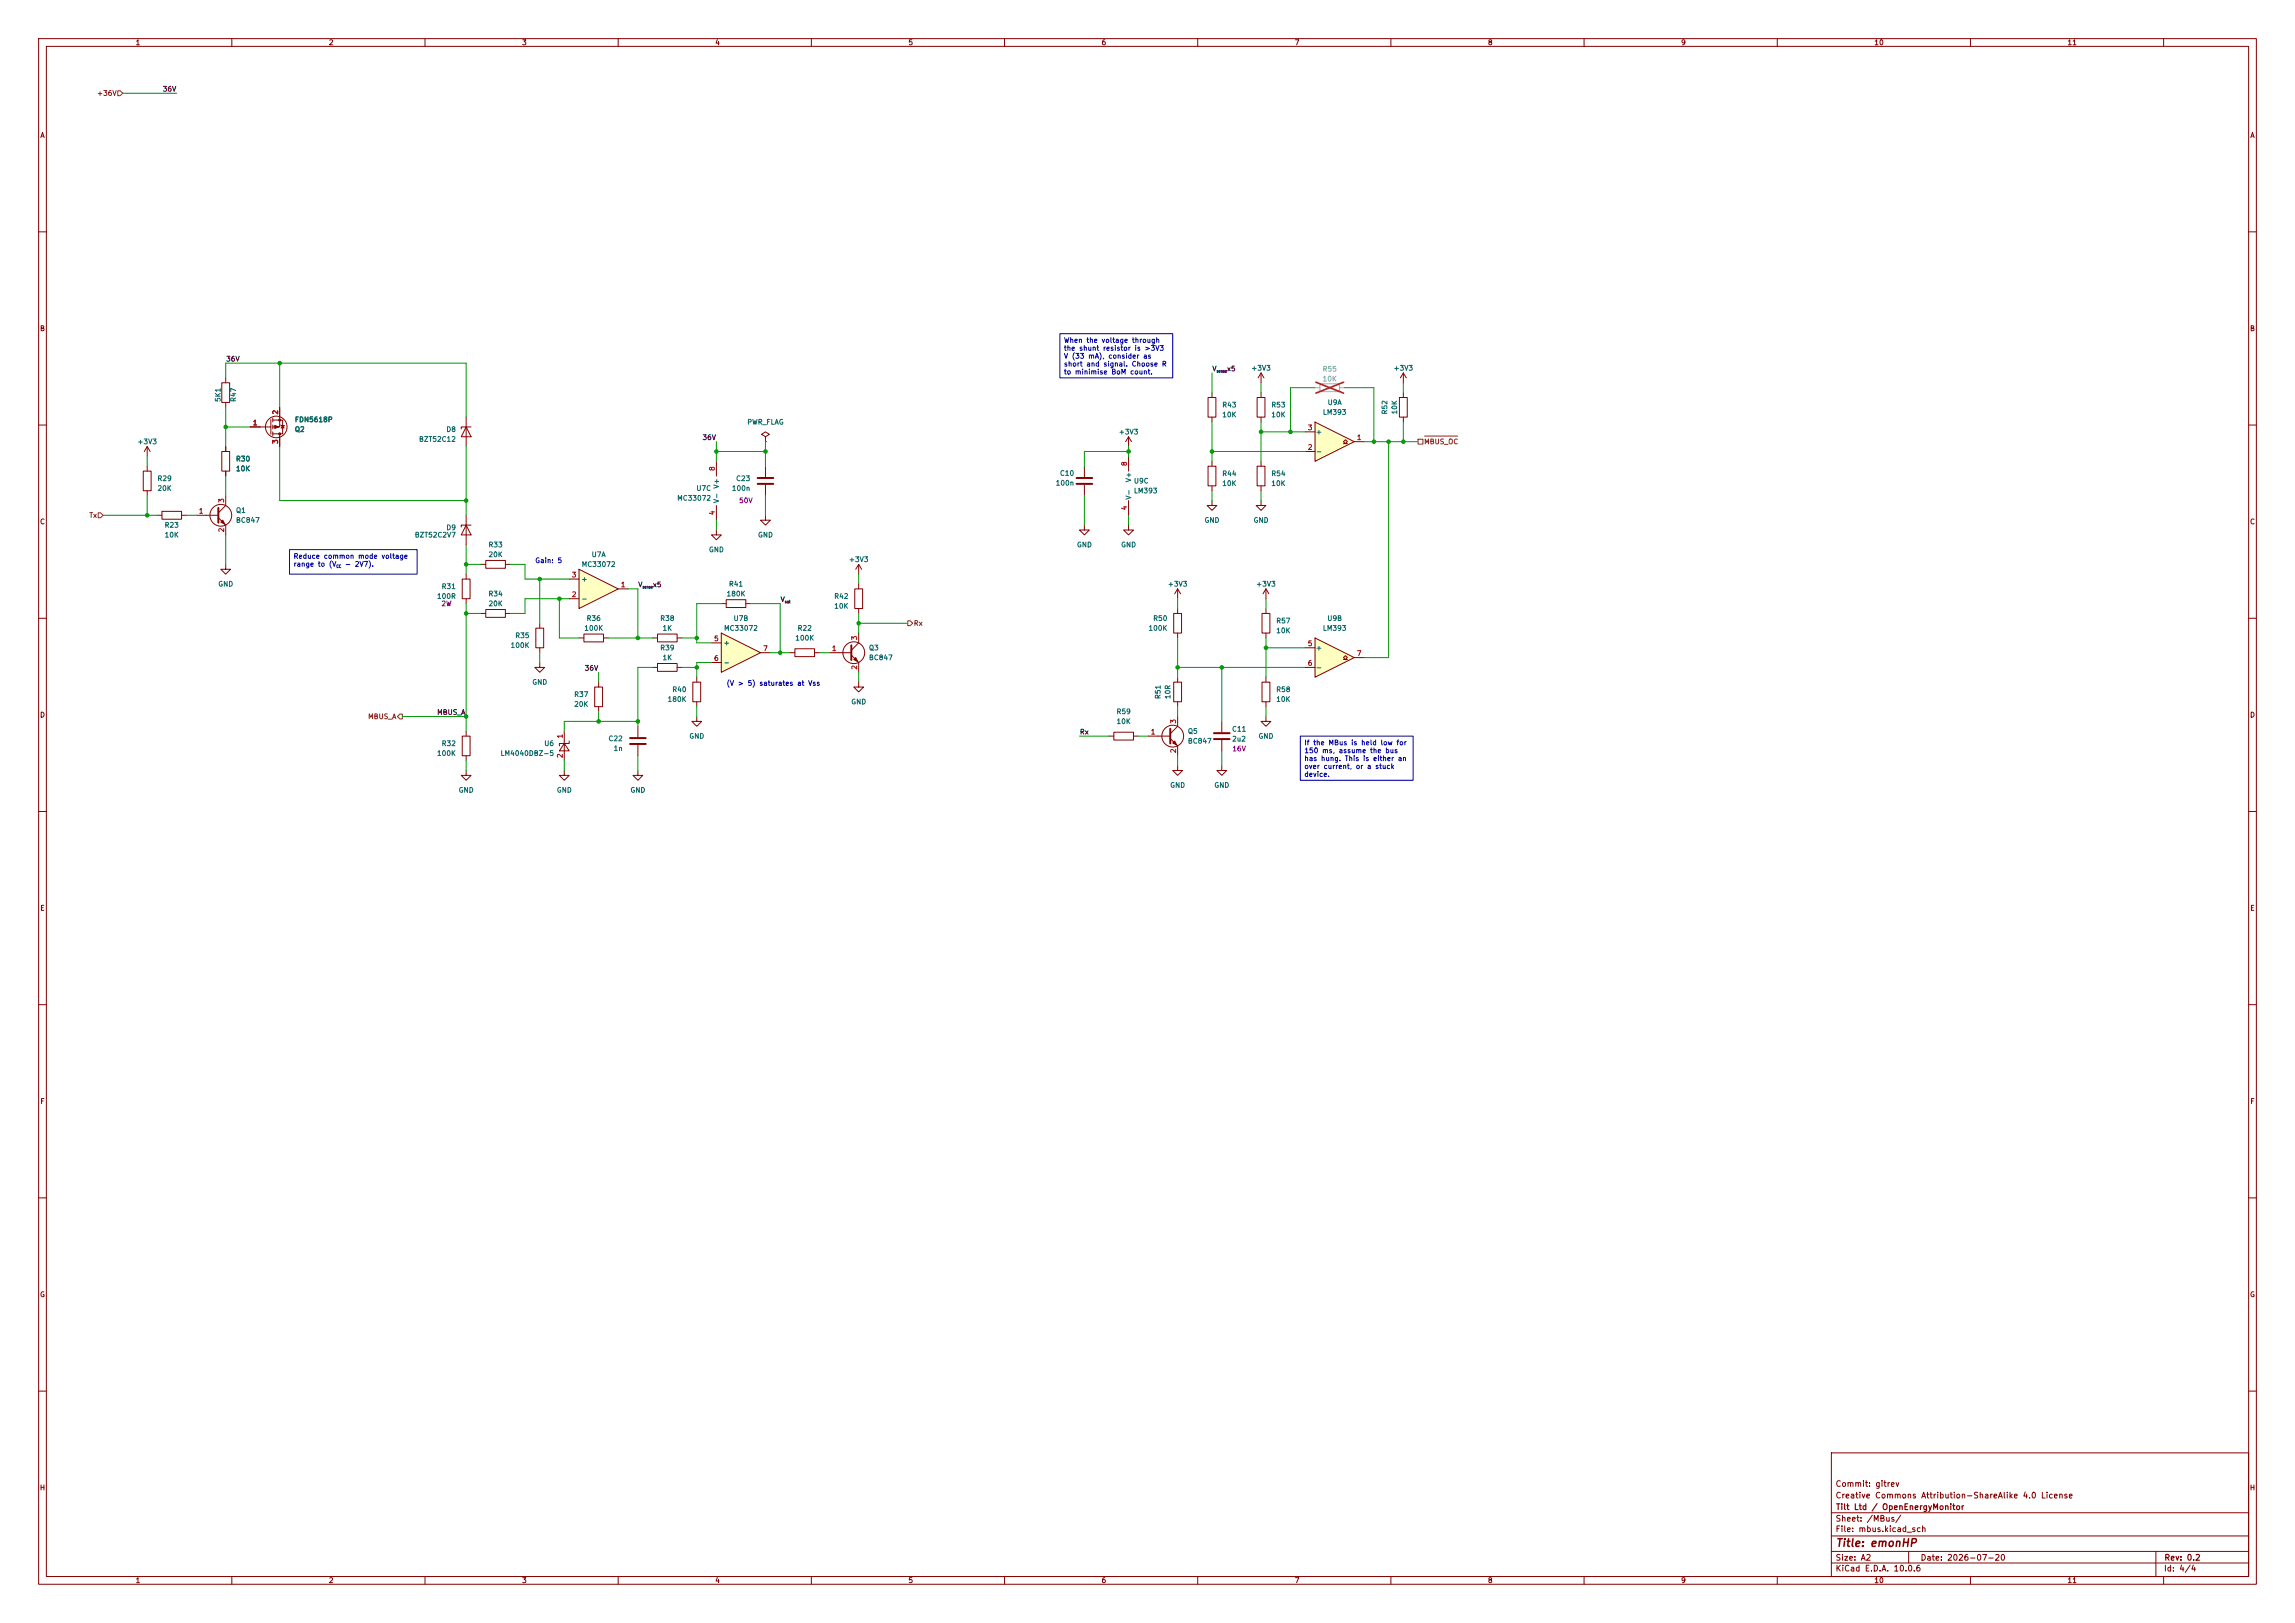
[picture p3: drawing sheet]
<svg xmlns="http://www.w3.org/2000/svg" width="297mm" height="210mm" viewBox="0 0 297 210" stroke-linecap="round" stroke-linejoin="round" font-family="sans-serif">
<defs><g id="words">
<text font-size="1" fill="#840000" x="237.5" y="200.4">Title: emonHP</text>
<g font-size=".8" fill="#840000">
<text x="237.5" y="197.1">Sheet: /MBus/</text>
<text x="237.5" y="194.1">Creative Commons Attribution-ShareAlike 4.0 License</text>
<text x="237.5" y="192.6">Commit: gitrev</text>
<text x="237.5" y="195.6">Tilt Ltd / OpenEnergyMonitor</text>
<text x="237.5" y="203.5">KiCad E.D.A. 10.0.6</text>
<text x="237.5" y="202.1">Size: A2</text>
<text x="237.5" y="198.4">File: mbus.kicad_sch</text>
<text x="248.5" y="202.1">Date: 2026-07-20</text>
<text x="280" y="203.5">Id: 4/4</text>
<text x="280" y="202.1">Rev: 0.2</text>
</g>
<g font-size=".7" fill="#840000">
<text x="17.5" y="6">1</text>
<text x="42.5" y="6">2</text>
<text x="67.5" y="6">3</text>
<text x="92.5" y="6">4</text>
<text x="117.5" y="6">5</text>
<text x="142.5" y="6">6</text>
<text x="167.5" y="6">7</text>
<text x="192.5" y="6">8</text>
<text x="217.5" y="6">9</text>
<text x="242.5" y="6">10</text>
<text x="267.5" y="6">11</text>
<text x="5.2" y="18">A</text>
<text x="291.2" y="18">A</text>
<text x="5.1" y="43">B</text>
<text x="291.1" y="43">B</text>
<text x="5.1" y="68">C</text>
<text x="291.1" y="68">C</text>
<text x="5.1" y="93">D</text>
<text x="291.1" y="93">D</text>
<text x="5.1" y="118">E</text>
<text x="291.1" y="118">E</text>
<text x="5.2" y="143">F</text>
<text x="291.2" y="143">F</text>
<text x="5.1" y="168">G</text>
<text x="291.1" y="168">G</text>
<text x="5.1" y="193">H</text>
<text x="291.1" y="193">H</text>
<text x="17.5" y="205">1</text>
<text x="42.5" y="205">2</text>
<text x="67.5" y="205">3</text>
<text x="92.5" y="205">4</text>
<text x="117.5" y="205">5</text>
<text x="142.5" y="205">6</text>
<text x="167.5" y="205">7</text>
<text x="192.5" y="205">8</text>
<text x="217.5" y="205">9</text>
<text x="242.5" y="205">10</text>
<text x="267.5" y="205">11</text>
</g>
<g font-size=".6" fill="#725600">
<text x="12.5" y="12.5">+36V</text>
<text x="184.2" y="57.6">MBUS_OC</text>
<text x="11.5" y="67.2">Tx</text>
<text x="118.2" y="81.1">Rx</text>
<text x="47.6" y="93.2">MBUS_A</text>
</g>
<g font-size=".6" fill="#0f0f0f">
<text x="21" y="12">36V</text>
<text x="29.2" y="46.9">36V</text>
<text x="156.8" y="48.2">V</text>
<text x="158.7" y="48.2">x5</text>
<text x="90.8" y="57.1">36V</text>
<text x="82.5" y="76.1">V</text>
<text x="84.4" y="76.1">x5</text>
<text x="101" y="78">V</text>
<text x="75.6" y="86.9">36V</text>
<text x="56.5" y="92.6">MBUS_A</text>
<text x="139.7" y="95.2">Rx</text>
</g>
<g font-size=".6" fill="#0000c2">
<text x="137.6" y="44.5">When the voltage through</text>
<text x="137.6" y="45.5">the shunt resistor is &gt;3V3</text>
<text x="137.6" y="46.6">V (33 mA), consider as</text>
<text x="137.6" y="47.6">short and signal. Choose R</text>
<text x="137.6" y="48.6">to minimise BoM count.</text>
<text x="37.9" y="72.4">Reduce common mode voltage</text>
<text x="37.9" y="73.5">range to (V</text>
<text x="44.6" y="73.5">- 2V7).</text>
<text x="69.2" y="73">Gain: 5</text>
<text x="94" y="88.9">(V &gt; 5) saturates at Vss</text>
<text x="168.7" y="96.6">If the MBus is held low for</text>
<text x="168.7" y="97.6">150 ms, assume the bus</text>
<text x="168.7" y="98.6">has hung. This is either an</text>
<text x="168.7" y="99.6">over current, or a stuck</text>
<text x="168.7" y="100.7">device.</text>
</g>
<g font-size=".6" fill="#006464">
<text x="28.7" y="52.1" transform="rotate(-90 28.7 52.1)">5K1</text>
<text x="30.7" y="52.1" transform="rotate(-90 30.7 52.1)">R47</text>
<text x="158.1" y="52.9">R43</text>
<text x="161.9" y="48.1">+3V3</text>
<text x="164.5" y="52.9">R53</text>
<text x="171.1" y="53.8">LM393</text>
<text x="171.7" y="52.6">U9A</text>
<text x="179.7" y="53.7" transform="rotate(-90 179.7 53.7)">R52</text>
<text x="180.3" y="48.1">+3V3</text>
<text x="180.9" y="53.7" transform="rotate(-90 180.9 53.7)">10K</text>
<text x="17.7" y="57.6">+3V3</text>
<text x="30.5" y="59.9">R30</text>
<text x="38.1" y="56">Q2</text>
<text x="38.1" y="54.8">FDN5618P</text>
<text x="54.2" y="57.3">BZT52C12</text>
<text x="57.7" y="56">D8</text>
<text x="96.6" y="55.1">PWR_FLAG</text>
<text x="144.7" y="56.4">+3V3</text>
<text x="158.1" y="54.1">10K</text>
<text x="164.5" y="54.1">10K</text>
<text x="170.2" y="58.9">-</text>
<text x="170.2" y="56.4">+</text>
<text x="20.3" y="62.4">R29</text>
<text x="20.3" y="63.7">20K</text>
<text x="30.5" y="61.1">10K</text>
<text x="87.6" y="64.9">MC33072</text>
<text x="90.1" y="63.7">U7C</text>
<text x="93.2" y="65.2" transform="rotate(-90 93.2 65.2)">V- V+</text>
<text x="94.6" y="63.7">100n</text>
<text x="95.2" y="62.4">C23</text>
<text x="136.6" y="63">100n</text>
<text x="137.1" y="61.7">C10</text>
<text x="146.5" y="64.7" transform="rotate(-90 146.5 64.7)">V-</text>
<text x="146.5" y="62.5" transform="rotate(-90 146.5 62.5)">V+</text>
<text x="146.7" y="62.7">U9C</text>
<text x="146.7" y="64">LM393</text>
<text x="158.1" y="61.8">R44</text>
<text x="158.1" y="63">10K</text>
<text x="164.5" y="61.8">R54</text>
<text x="164.5" y="63">10K</text>
<text x="21.2" y="68.4">R23</text>
<text x="21.2" y="69.7">10K</text>
<text x="30.5" y="66.5">Q1</text>
<text x="30.5" y="67.8">BC847</text>
<text x="53.6" y="69.7">BZT52C2V7</text>
<text x="57.7" y="68.7">D9</text>
<text x="63.1" y="71">R33</text>
<text x="91.7" y="71.6">GND</text>
<text x="98" y="69.7">GND</text>
<text x="139.3" y="71">GND</text>
<text x="145" y="71">GND</text>
<text x="155.8" y="67.8">GND</text>
<text x="162.2" y="67.8">GND</text>
<text x="28.2" y="76">GND</text>
<text x="56.5" y="77.6">100R</text>
<text x="57.1" y="76.4">R31</text>
<text x="63.1" y="77.3">R34</text>
<text x="63.1" y="72.2">20K</text>
<text x="75.2" y="78">-</text>
<text x="75.2" y="75.4">+</text>
<text x="75.2" y="73.5">MC33072</text>
<text x="76.5" y="72.2">U7A</text>
<text x="94" y="77.3">180K</text>
<text x="94.3" y="76">R41</text>
<text x="107.9" y="77.6">R42</text>
<text x="109.8" y="72.9">+3V3</text>
<text x="151.1" y="76">+3V3</text>
<text x="162.5" y="76">+3V3</text>
<text x="63.1" y="78.6">20K</text>
<text x="66" y="84">100K</text>
<text x="66.6" y="82.7">R35</text>
<text x="75.5" y="81.8">100K</text>
<text x="75.8" y="80.5">R36</text>
<text x="85.4" y="80.5">R38</text>
<text x="85.7" y="81.8">1K</text>
<text x="93.6" y="83.7">+</text>
<text x="93.6" y="81.8">MC33072</text>
<text x="94.9" y="80.5">U7B</text>
<text x="102.9" y="83">100K</text>
<text x="103.2" y="81.8">R22</text>
<text x="107.9" y="78.9">10K</text>
<text x="148.6" y="81.8">100K</text>
<text x="149.2" y="80.5">R50</text>
<text x="165.1" y="80.8">R57</text>
<text x="165.1" y="82.1">10K</text>
<text x="171.1" y="81.8">LM393</text>
<text x="171.7" y="80.5">U9B</text>
<text x="68.8" y="88.7">GND</text>
<text x="85.4" y="84.3">R39</text>
<text x="85.7" y="85.6">1K</text>
<text x="86.9" y="89.7">R40</text>
<text x="93.6" y="86.2">-</text>
<text x="112.4" y="84.3">Q3</text>
<text x="112.4" y="85.6">BC847</text>
<text x="165.1" y="89.7">R58</text>
<text x="170.2" y="84.3">+</text>
<text x="170.2" y="86.8">-</text>
<text x="74.2" y="90.3">R37</text>
<text x="74.2" y="91.6">20K</text>
<text x="86.3" y="91">180K</text>
<text x="89.1" y="95.7">GND</text>
<text x="110.1" y="91.3">GND</text>
<text x="144.4" y="92.6">R59</text>
<text x="144.4" y="93.8">10K</text>
<text x="150.3" y="90.5" transform="rotate(-90 150.3 90.5)">R51</text>
<text x="151.6" y="90.5" transform="rotate(-90 151.6 90.5)">10R</text>
<text x="153.7" y="95.1">Q5</text>
<text x="159.4" y="94.8">C11</text>
<text x="162.8" y="95.7">GND</text>
<text x="165.1" y="91">10K</text>
<text x="56.5" y="98">100K</text>
<text x="57.1" y="96.7">R32</text>
<text x="64.7" y="98">LM4040DBZ-5</text>
<text x="70.4" y="96.7">U6</text>
<text x="78.7" y="96">C22</text>
<text x="79.3" y="97.3">1n</text>
<text x="153.7" y="96.4">BC847</text>
<text x="159.4" y="96.1">2u2</text>
<text x="59.3" y="102.7">GND</text>
<text x="72" y="102.7">GND</text>
<text x="81.5" y="102.7">GND</text>
<text x="151.4" y="102.1">GND</text>
<text x="157.1" y="102.1">GND</text>
</g>
<g font-size=".6" fill="#a90000">
<text x="36.1" y="53.7" transform="rotate(-90 36.1 53.7)">2</text>
<text x="32.7" y="55.2">1</text>
<text x="36.1" y="57.5" transform="rotate(-90 36.1 57.5)">3</text>
<text x="169.2" y="58.4">2</text>
<text x="169.2" y="55.8">3</text>
<text x="175.5" y="57.1">1</text>
<text x="29.1" y="65.1" transform="rotate(-90 29.1 65.1)">3</text>
<text x="92.6" y="61" transform="rotate(-90 92.6 61)">8</text>
<text x="146" y="60.4" transform="rotate(-90 146 60.4)">8</text>
<text x="25.7" y="66.6">1</text>
<text x="29.1" y="68.9" transform="rotate(-90 29.1 68.9)">2</text>
<text x="92.6" y="66.7" transform="rotate(-90 92.6 66.7)">4</text>
<text x="146" y="66.1" transform="rotate(-90 146 66.1)">4</text>
<text x="73.9" y="77.4">2</text>
<text x="73.9" y="74.9">3</text>
<text x="80.3" y="76.1">1</text>
<text x="92.3" y="83.1">5</text>
<text x="111.1" y="82.9" transform="rotate(-90 111.1 82.9)">3</text>
<text x="169.2" y="83.8">5</text>
<text x="92.3" y="85.7">6</text>
<text x="98.7" y="84.4">7</text>
<text x="107.6" y="84.4">1</text>
<text x="111.1" y="86.7" transform="rotate(-90 111.1 86.7)">2</text>
<text x="169.2" y="86.3">6</text>
<text x="175.5" y="85">7</text>
<text x="73" y="95.6" transform="rotate(-90 73 95.6)">1</text>
<text x="148.9" y="95.2">1</text>
<text x="152.3" y="93.7" transform="rotate(-90 152.3 93.7)">3</text>
<text x="73" y="98.2" transform="rotate(-90 73 98.2)">2</text>
<text x="152.3" y="97.5" transform="rotate(-90 152.3 97.5)">2</text>
</g>
<g font-size=".6" fill="#989898">
<text x="171.1" y="48.2">R55</text>
<text x="171.1" y="49.5">10K</text>
</g>
<g font-size=".6" fill="#840084">
<text x="95.6" y="65.3">50V</text>
<text x="57.1" y="78.6">2W</text>
<text x="159.4" y="97.4">16V</text>
</g>
<g font-size=".4" fill="#0f0f0f">
<text x="157.4" y="48.3">sense</text>
<text x="83.1" y="76.2">sense</text>
<text x="101.5" y="78.1">sat</text>
</g>
<text font-size=".4" fill="#0000c2" x="43.5" y="73.6">CC</text>
</g></defs>
<g fill="none" stroke="#840000" stroke-width=".13">
<path d="M5 5h287v200h-287zM6 6h285v198h-285zM30 5v1M55 5v1M80 5v1M105 5v1M130 5v1M155 5v1M180 5v1M205 5v1M230 5v1M255 5v1"/>
<path d="M280 5v1M5 30h1M291 30h1M5 55h1M156.8 59.7v.6M291 55h1M156.3 60.3h1.1v2.6h-1.1zM156.8 62.9v.6M5 80h1M163.3 88.3h1v2.5h-1zM163.8 92.7v.6h.7l-.7 .7-.6-.7h.6M163.8 87.6v.7"/>
<path d="M163.8 90.8v.6M291 80h1M5 105h1M291 105h1M5 130h1M291 130h1M5 155h1M291 155h1M5 180h1M237 188h54v16h-54zM237 198.7h54M237 195.7h54"/>
<path d="M291 180h1M30 204v1M55 204v1M80 204v1M105 204v1M130 204v1M155 204v1M180 204v1M205 204v1M230 204v1M237 202.2h54M237 200.7h54"/>
<path d="M247 200.7v1.5M255 204v1M279 200.7v3.3M280 204v1"/>
</g>
<path d="M170.2 82.6l5.1 2.5-5.1 2.5z" fill="#ffffc2"/>
<g fill="none" stroke="#840000" stroke-width=".13">
<path d="M19 57.8v1.3M19 57.8l-.3 .6M19 57.8l.4 .6M92.7 59.7v1.9M146 56.5v1.3M146 59.1v1.9M146 56.5l-.3 .7M146 56.5l.4 .7M156.3 51.4h1.1v2.6h-1.1zM156.8 50.8v.6M156.8 54v.6M162.7 51.4h1v2.6h-1z"/>
<path d="M163.2 48.3v1.2M163.2 50.8v.6M163.2 54v.6M163.2 59.7v.6M163.2 48.3l-.4 .6M163.2 48.3l.4 .6M18.5 61h1.1v2.5h-1.1zM19 60.3v.7M19 63.5v.6M20.3 66.7h.7M21 66.2h2.5v1h-2.5zM23.5 66.7h.6"/>
<path d="M59.8 74.9h1v2.6h-1zM60.3 74.3v.6M60.3 77.5v.6M62.2 79.4h.7M62.9 78.9h2.5v1h-2.5zM65.4 79.4h.6M92.7 65.4v1.9M110.6 76.2h1v2.5h-1zM111.1 73l-.4 .7M111.1 73l.4 .7M111.1 73v1.3M111.1 75.6v.6"/>
<path d="M111.1 78.7v.7M140.3 67.9v.7h-.6l.6 .6 .7-.6h-.7M140.3 60.3v1.4M140.3 62.7v1.4M146 67.9v.7h-.6l.6 .6 .7-.6h-.7M146 64.8v1.9M152.4 76.2l-.4 .6M152.4 76.2l.4 .6M152.4 76.2v1.3M156.8 64.8v.6h.7l-.7 .6-.6-.6h.6M162.7 60.3h1v2.6h-1zM163.2 64.8v.6h.6l-.6 .6-.6-.6h.6"/>
<path d="M163.2 62.9v.6M163.3 79.4h1v2.5h-1zM163.8 78.7v.7M59.8 95.3h1v2.5h-1zM60.3 99.7v.6h-.6l.6 .7 .7-.7h-.7M60.3 94.6v.7M60.3 97.8v.6M69.3 81.3h1.1v2.5h-1.1zM69.8 80.6v.7M69.8 83.8v.7M73 94.6v3.8M73 96.2l.7 1h-1.3z"/>
<path d="M73 99.7v.6h-.6l.6 .7 .7-.7h-.7M73.7 95.9v.3h-1.3v.3M82.5 99.7v.6h-.6l.6 .7 .7-.7h-.7M107.3 84.5h2.9M110.2 84.8l.9 .9v1.3M111.1 81.9v1.3l-.9 .9M163.8 81.9v.7M168.9 83.8h1.3M168.9 86.4h1.3M170.2 82.6l5.1 2.5-5.1 2.5zM173.9 85.3h.2l-.2-.2 .2-.3 .3 .3-.3 .2h.3M175.3 85.1h1.2"/>
<circle cx="110.5" cy="84.5" r="1.41"/>
</g>
<path d="M139.3 61.8h2.1M139.3 62.6h2.1M110.2 83.5v1.9" fill="none" stroke="#840000" stroke-width=".25"/>
<path d="M110.5 85.3l.2-.2 .3 .5z" fill="#840000" stroke="#840000" stroke-width=".13"/>
<path d="M170.2 50.2h.6M170.8 49.7h2.6v1h-2.6zM173.4 50.2h.6" fill="none" stroke="#a1a1a1" stroke-width=".13"/>
<path d="M170.3 49.5l3.6 1.4M173.9 49.5l-3.6 1.4" fill="none" stroke="#e12e31" stroke-width=".23"/>
<path d="M170.2 54.6l5.1 2.6-5.1 2.5z" fill="#ffffc2"/>
<g fill="none" stroke="#840000" stroke-width=".13">
<path d="M168.9 58.4h1.3M168.9 55.9h1.3M170.2 54.6l5.1 2.6-5.1 2.5zM173.9 57.4h.2l-.2-.2 .2-.3 .3 .3-.3 .2h.3M175.3 57.2h1.2M181.1 51.4h1v2.6h-1zM181.6 48.3v1.2M181.6 50.8v.6M181.6 54v.6M181.6 48.3l-.4 .6M181.6 48.3l.4 .6M69.8 85.7v.7h-.6l.6 .6 .7-.6h-.7"/>
<path d="M74.9 82.6h.7M75.6 82h2.5v1.1h-2.5zM78.1 82.6h.6M82.5 94v1.4M82.5 96.4v1.4M84.5 82.6h.6M84.5 86.4h.6M85.1 82h2.5v1.1h-2.5zM85.1 85.9h2.5v1h-2.5zM87.6 82.6h.7M87.6 86.4h.7M89.7 88.3h1v2.5h-1z"/>
<path d="M90.2 92.7v.6h-.7l.7 .7 .6-.7h-.6M90.2 87.6v.7M90.2 90.8v.6"/>
</g>
<path d="M81.5 95.5h2.1M81.5 96.3h2.1" fill="none" stroke="#840000" stroke-width=".25"/>
<path d="M74.9 73.7l5.1 2.5-5.1 2.5z" fill="#ffffc2"/>
<g fill="none" stroke="#840000" stroke-width=".13">
<path d="M28.7 49.5h1v2.6h-1zM28.7 58.4h1v2.6h-1zM29.2 48.9v.6M29.2 52.1v.6M29.2 57.8v.6M32.4 55.2h2.7M35.1 54.3v1.9M35.3 54.4h1.3v1.7h-1.3M35.3 54.1v.5M35.3 55v.5M35.3 55.9v.5M36.2 52.7v2.5h-.9"/>
<path d="M36.2 56.1v1.7M36.3 55l.5 .1M36.6 55.1l.2 .3h-.4zM99.1 56.5l.5-.3-.5-.3-.5 .3 .5 .3v.7M99.1 57.2h.1M25.4 66.7h2.9M28.3 67l.9 .9v1.3M29.2 73v.7h-.6l.6 .6 .6-.6h-.6M29.2 61v.6M29.2 64.1v1.3l-.9 1M73.7 77.5h1.2M73.7 74.9h1.2"/>
<path d="M74.9 73.7l5.1 2.5-5.1 2.5zM80 76.2h1.3M92.7 68.6v.6h-.6l.6 .7 .6-.7h-.6M151.9 79.4h1v2.5h-1zM152.4 78.7v.7M163.8 76.2l-.4 .6M163.8 76.2l.4 .6M163.8 76.2v1.3M77 88.9h1v2.5h-1zM77.5 88.3v.6M77.5 91.4v.7M102.2 84.5h.7"/>
<path d="M102.9 83.9h2.5v1.1h-2.5zM105.4 84.5h.6M111.1 88.3v.6h-.6l.6 .6 .7-.6h-.7M143.5 95.3h.6M144.1 94.7h2.6v1.1h-2.6zM146.7 95.3h.6M148.6 95.3h2.8M151.4 95.6l1 .9v1.3M151.9 88.3h1v2.5h-1zM152.4 99.1v.6h.6l-.6 .6-.6-.6h.6M152.4 81.9v.7M152.4 87.6v.7"/>
<path d="M152.4 90.8v.6M152.4 92.7v1.3l-1 .9M158.1 99.1v.6h.6l-.6 .6-.6-.6h.6M158.1 93.3v1.4M158.1 95.8v1.4"/>
<circle cx="35.8" cy="55.2" r="1.4"/>
<circle cx="28.6" cy="66.7" r="1.41"/>
<circle cx="151.8" cy="95.2" r="1.41"/>
</g>
<path d="M28.3 65.7v1.9M151.4 94.3v1.9M157.1 95.6h2M157.1 94.9h2" fill="none" stroke="#840000" stroke-width=".25"/>
<g fill="#840000" stroke="#840000" stroke-width=".13">
<path d="M151.8 96.1l.2-.2 .3 .5z"/>
<path d="M28.6 67.6l.2-.3 .3 .5z"/>
<path d="M35.6 55.1l.5 .1-.5 .2z"/>
<circle cx="36.2" cy="56.1" r=".13"/>
<circle cx="36.2" cy="54.4" r=".13"/>
</g>
<path d="M93.3 81.9l5.1 2.6-5.1 2.5z" fill="#ffffc2"/>
<g fill="none" stroke="#840000" stroke-width=".13">
<path d="M29.2 57.8v.6M32.4 55.2h1.3M36.2 52.7v1.3M36.2 56.5v1.3M60.3 55.2l.7 1.3h-1.3zM60.3 54v3.8M61 55.2h-1.3v.3M29.2 61v.6M60.3 67.9l.7 1.3h-1.3zM60.3 66.7v3.8M61 67.9h-1.3v.3M62.2 73h.7"/>
<path d="M62.9 72.5h2.5v1h-2.5zM65.4 73h.6M93.3 78.1h.7M94 77.6h2.5v1h-2.5zM96.5 78.1h.7M99.1 66.7v.6h-.7l.7 .6 .6-.6h-.6M99.1 60.3v1.4M99.1 62.7v1.4M92.1 83.2h1.2M92.1 85.7h1.2M93.3 81.9l5.1 2.6-5.1 2.5zM98.4 84.5h1.3"/>
</g>
<path d="M98 61.8h2.1M98 62.6h2.1" fill="none" stroke="#840000" stroke-width=".25"/>
<path d="M15.2 11.7h.4l.3 .4-.3 .3h-.4zM183.5 56.8h.6v.7h-.6zM184.4 56.4h4.2M12.7 66.4h.3l.3 .3-.3 .3h-.3zM51.8 92.4h.3v.6h-.3l-.4-.3zM117.5 80.3h.3l.3 .3-.3 .4h-.3z" fill="none" stroke="#725600" stroke-width=".13"/>
<g fill="none" stroke="#009600" stroke-width=".13">
<path d="M15.9 12.1h7M19 59.1v1.2M29.2 48.9v-1.9h31.1v7M29.2 52.7v5.1M29.2 55.2h3.2M36.2 47v5.7M36.2 57.8v7h24.1M60.3 57.8v8.9M92.7 58.4h6.4M92.7 57.2v2.5M99.1 57.2v3.1M146 58.4h-5.7v1.9"/>
<path d="M146 57.8v1.3M156.8 48.3v2.5M156.8 54.6v5.1M156.8 58.4h12.1M163.2 55.9h5.7M163.2 49.5v1.3M163.2 54.6v5.1M170.2 50.2h-3.2v5.7M174 50.2h3.8v7M176.5 57.2h7M179.7 57.2v27.9h-3.2M181.6 49.5v1.3"/>
<path d="M181.6 54.6v2.6M13.3 66.7h7M19 64.1v2.6M24.1 66.7h1.3M29.2 61.6v2.5M29.2 69.2v3.8M60.3 70.5v3.8M60.3 78.1v16.5M60.3 73h1.9M60.3 79.4h1.9M66 73h1.9v1.9h5.8M69.8 74.9v5.7"/>
<path d="M72.4 77.5v5.1h2.5M73.7 77.5h-5.8v1.9h-1.9M81.3 76.2h1.2v6.4M92.7 67.3v1.3M93.3 78.1h-3.1v5.1h1.9M97.2 78.1h3.8v6.4M99.1 64.1v2.6M111.1 74.3v1.3M111.1 79.4v2.5M140.3 64.1v3.8M146 66.7v1.2M152.4 77.5v1.2"/>
<path d="M156.8 63.5v1.3M163.2 63.5v1.3M163.8 77.5v1.2M52.1 92.7h8.2M60.3 98.4v1.3M69.8 84.5v1.2M73 98.4v1.3M77.5 87v1.3M77.5 92.1v1.2M78.7 82.6h5.8M82.5 93.3h-9.5v1.3M82.5 97.8v1.9"/>
<path d="M84.5 86.4h-2v7.6M88.3 82.6h1.9M88.3 86.4h1.9M90.2 91.4v1.3M92.1 85.7h-1.9v1.9M99.7 84.5h2.5M106 84.5h1.3M111.1 87v1.3M111.1 80.6h6.4M139.7 95.3h3.8M147.3 95.3h1.3M152.4 86.4h16.5"/>
<path d="M152.4 82.6v5M152.4 91.4v1.3M152.4 97.8v1.3M158.1 86.4v6.9M158.1 97.2v1.9M163.8 82.6v5M163.8 91.4v1.3M163.8 83.8h5.1"/>
</g>
<path d="M137.2 43.2h14.6v5.7h-14.6zM37.5 71.1h16.5v3.2h-16.5zM168.3 95.3h14.6v5.7h-14.6z" fill="none" stroke="#0000c2" stroke-width=".13"/>
<g fill="#009600" stroke="#009600" stroke-width=".13">
<circle cx="69.8" cy="74.9" r=".23"/>
<circle cx="72.4" cy="77.5" r=".23"/>
<circle cx="60.3" cy="73" r=".23"/>
<circle cx="60.3" cy="64.8" r=".23"/>
<circle cx="101" cy="84.5" r=".23"/>
<circle cx="99.1" cy="58.4" r=".23"/>
<circle cx="111.1" cy="80.6" r=".23"/>
<circle cx="92.7" cy="58.4" r=".23"/>
<circle cx="163.2" cy="55.9" r=".23"/>
<circle cx="156.8" cy="58.4" r=".23"/>
<circle cx="146" cy="58.4" r=".23"/>
<circle cx="60.3" cy="79.4" r=".23"/>
<circle cx="60.3" cy="92.7" r=".23"/>
<circle cx="158.1" cy="86.4" r=".23"/>
<circle cx="152.4" cy="86.4" r=".23"/>
<circle cx="82.5" cy="93.3" r=".23"/>
<circle cx="82.5" cy="82.6" r=".23"/>
<circle cx="77.5" cy="93.3" r=".23"/>
<circle cx="90.2" cy="86.4" r=".23"/>
<circle cx="90.2" cy="82.6" r=".23"/>
<circle cx="167" cy="55.9" r=".23"/>
<circle cx="181.6" cy="57.2" r=".23"/>
<circle cx="179.7" cy="57.2" r=".23"/>
<circle cx="177.8" cy="57.2" r=".23"/>
<circle cx="163.8" cy="83.8" r=".23"/>
<circle cx="29.2" cy="55.2" r=".23"/>
<circle cx="36.2" cy="47" r=".23"/>
<circle cx="19" cy="66.7" r=".23"/>
</g>
<use href="#words"/>
</svg>
